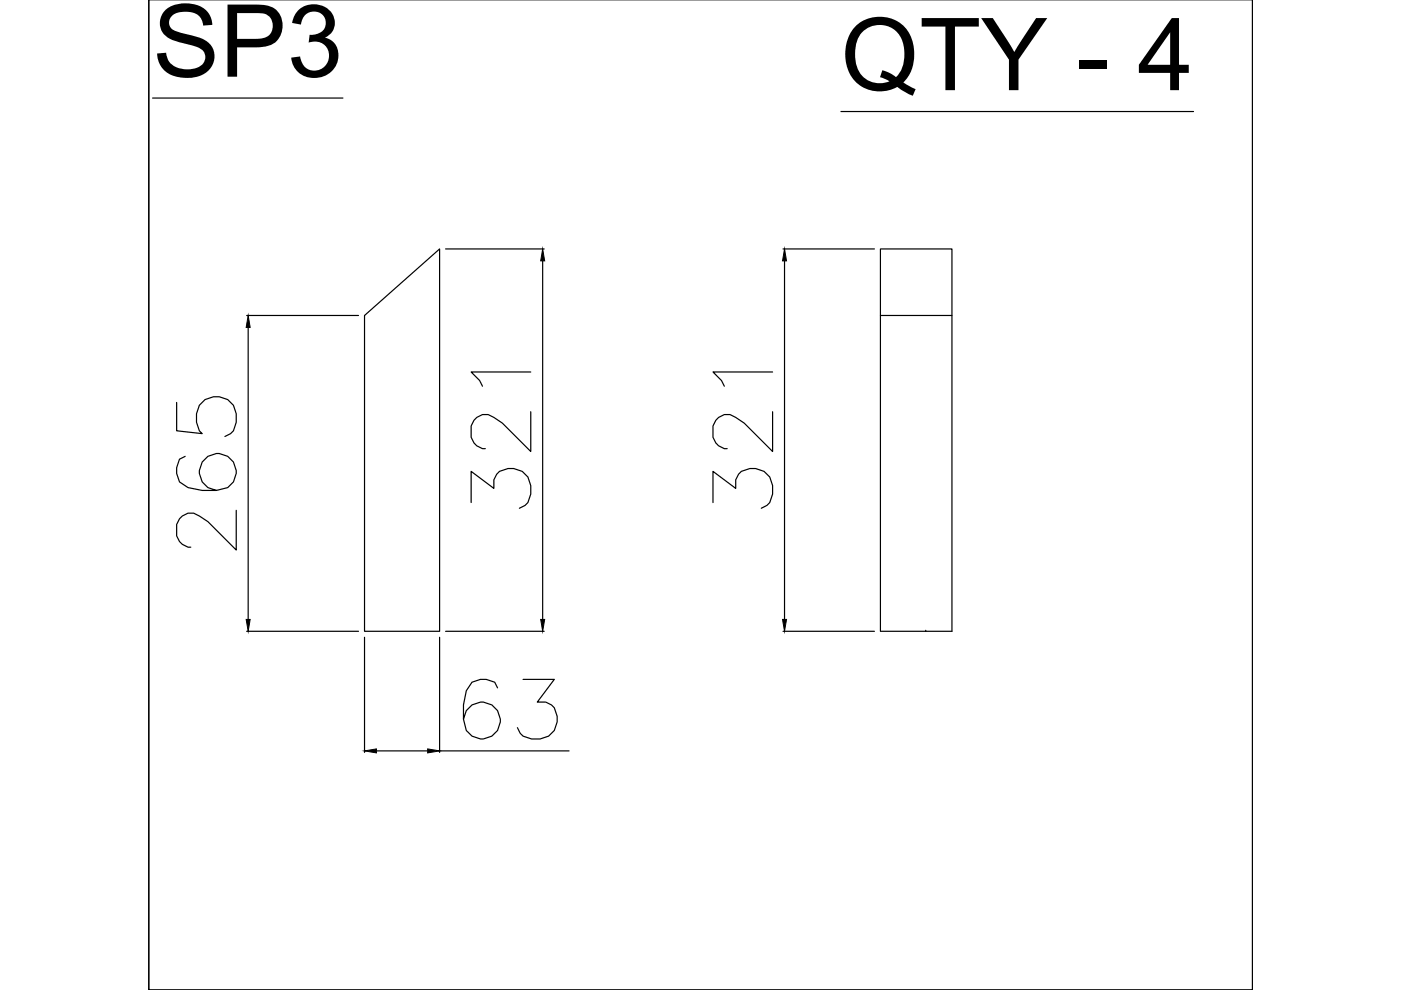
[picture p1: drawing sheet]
<svg xmlns="http://www.w3.org/2000/svg" width="297mm" height="210mm" viewBox="0 0 297 210" stroke-linecap="round" stroke-linejoin="round" font-family="sans-serif">
<defs><g id="words">
<g font-size="21.4">
<text x="32.3" y="16.3">SP3</text>
<text x="178.3" y="19.1">QTY - 4</text>
</g>
</g></defs>
<!-- layer: 0 -->
<g fill="none" stroke="#000" stroke-width=".25">
<path d="M32.3 20.8h40.4M178.3 23.6h74.8M94.5 52.8h20.9M115.1 55.3v76M166 52.8h19.4M166.3 55.3v76M186.7 52.8h15.1v81.1h-15.1zM52.3 66.9h23.7M52.6 69.4v61.9M77.3 66.9l15.9-14.1v81.1h-15.9zM112.5 78.9h-12.6l1.8 1.8 .6 1.2M163.8 78.9h-12.6l1.8 1.8 .6 1.2"/>
<path d="M186.7 66.9h15.1M37.5 85.3v6l5.4 .6-.6-.6a5.2 5.2 0 0 1 1.2-6.6 4.6 4.6 0 0 1 6 1.2l.6 1.8v1.8l-.6 1.8-.6 .6-1.2 .6M39.3 96.8l-1.2 .6-.6 1.8v1.2l.6 1.8 1.8 1.2 3 .6h3l2.4-.6a3.9 3.9 0 0 0 .4-6.3 3.9 3.9 0 0 0-6.2 1.5 3.9 3.9 0 0 0 3.4 5.4M112.5 87.3v8.4l-6-6-1.8-1.2a3 3 0 0 0-4.8 1.8v2.4a3.1 3.1 0 0 0 3 2.4M163.8 87.3v8.4l-6-6-1.8-1.2a3 3 0 0 0-4.8 1.8v2.4a3.1 3.1 0 0 0 3 2.4M50.1 108.2v8.4l-6-6-1.8-1.2a3 3 0 0 0-4.8 1.8v2.4a3.2 3.2 0 0 0 3 2.4M99.9 106.6v-6.7l4.8 3.7a3.4 3.4 0 0 1 4.2-4.3l1.8 .6 1.2 1.2 .6 1.8v1.9l-.6 1.8-.6 .6-1.2 .6M151.2 106.6v-6.7l4.8 3.7a3.4 3.4 0 0 1 4.2-4.3l1.8 .6 1.2 1.2 .6 1.8v1.9l-.6 1.8-.6 .6-1.2 .6M52.3 133.9h23.7M77.3 135.1v24.4M93.2 135.1v24.4M94.5 133.9h20.9"/>
<path d="M166 133.9h19.4M196.3 133.9h.1M79.8 159.2h10.9M93.2 159.2h27.5M105.5 145.9l-.6-1.3-1.8-.6h-1.2l-1.8 .6-1.2 1.9-.6 3v3l.6 2.4a3.9 3.9 0 0 0 6.3 .4 3.9 3.9 0 0 0-1.5-6.2 3.9 3.9 0 0 0-5.4 3.4M110.9 144h6.6l-3.6 4.9a3.4 3.4 0 0 1 4.2 4.2l-.6 1.8a5.2 5.2 0 0 1-6.6 1.2l-.6-.6-.6-1.2M31.5 209.9v-210v210h234.1v-210v210M31.5 209.9h.1M31.5 209.9h234.1M265.6 209.9h.1"/>
</g>
<g fill="#000" stroke="#000" stroke-width=".21">
<path d="M115.1 52.8l.4 2.5h-.9zM166.3 52.8l.5 2.5h-.9zM52.6 66.9l.4 2.5h-.8zM52.2 131.3h.8l-.4 2.6zM114.6 131.3h.9l-.4 2.6zM165.9 131.3h.9l-.5 2.6zM77.3 159.2l2.5-.4v.8zM90.7 158.8l2.5 .4-2.5 .4z"/>
<circle cx="31.6" cy="209.9" r=".1"/>
</g>
<use href="#words"/>
</svg>
